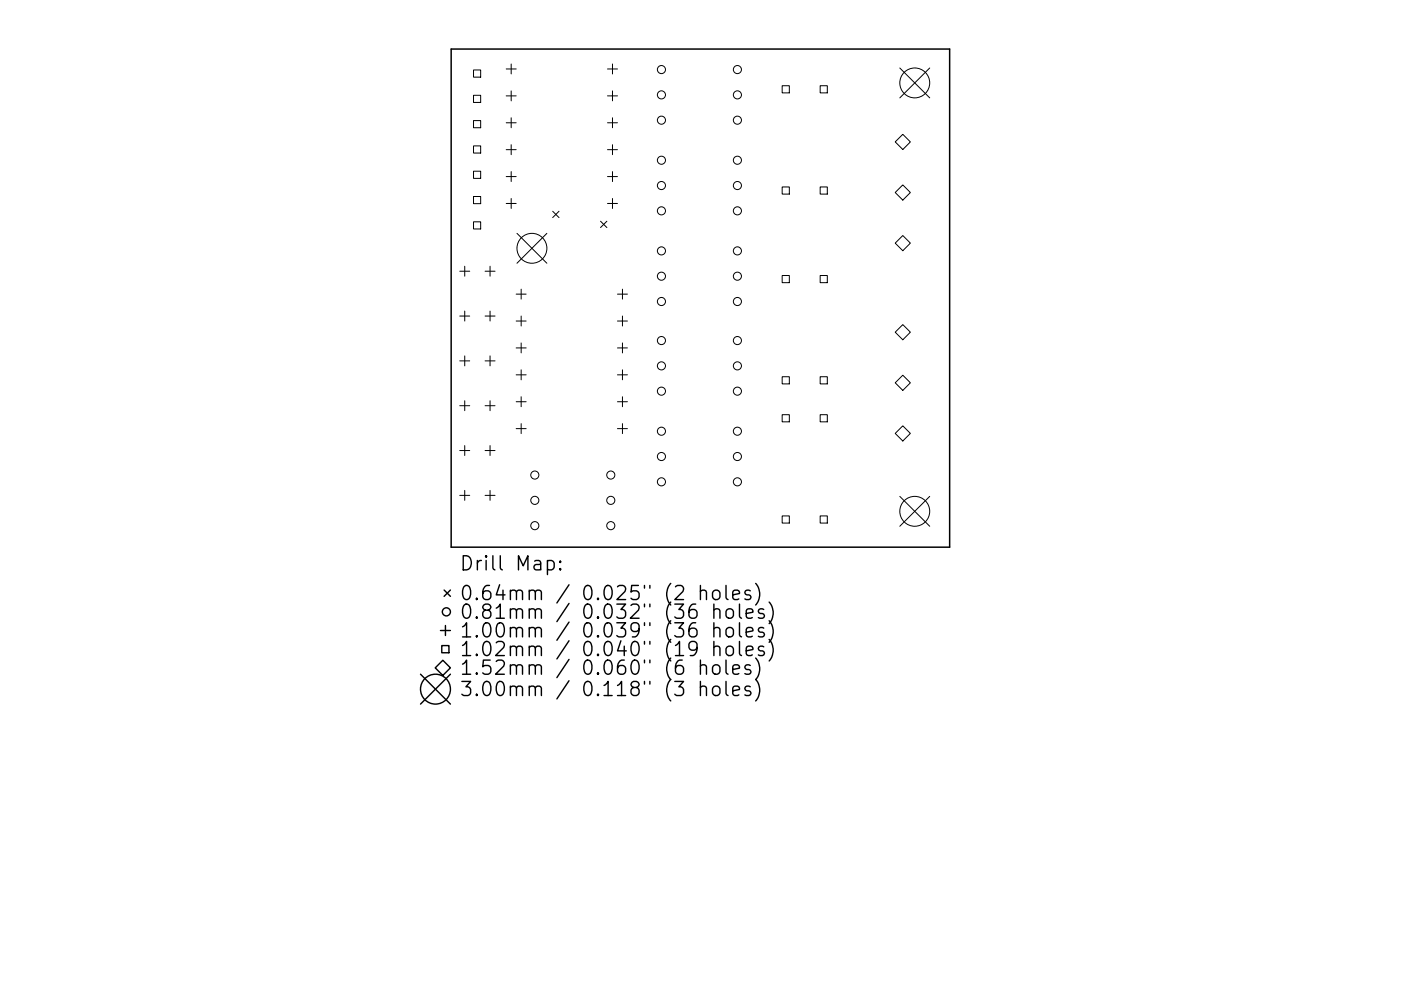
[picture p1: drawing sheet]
<svg xmlns="http://www.w3.org/2000/svg" width="297mm" height="210mm" viewBox="0 0 297 210" stroke-linecap="round" stroke-linejoin="round" font-family="sans-serif">
<defs><g id="words">
<g font-size="4.2">
<text x="97.5" y="121.1">Drill Map:</text>
<text x="97.5" y="127.4">0.64mm / 0.025&quot; (2 holes)</text>
<text x="97.5" y="131.3">0.81mm / 0.032&quot; (36 holes)</text>
<text x="97.5" y="135.3">1.00mm / 0.039&quot; (36 holes)</text>
<text x="97.5" y="139.2">1.02mm / 0.040&quot; (19 holes)</text>
<text x="97.5" y="143.2">1.52mm / 0.060&quot; (6 holes)</text>
<text x="97.5" y="147.7">3.00mm / 0.118&quot; (3 holes)</text>
</g>
</g></defs>
<path d="M95.7 10.4h105.6v105.7h-105.6z" fill="none" stroke="#000" stroke-width=".32"/>
<g fill="none" stroke="#000" stroke-width=".21">
<path d="M100.4 14.8h1.5v1.6h-1.5zM107.3 14.6h2.1M108.4 13.6v2.1M108.4 19.3v2.1M128.8 14.6h2.1M129.9 13.6v2.1M129.9 19.3v2.1M165.8 18.2h1.6v1.5h-1.6zM173.9 18.2h1.5v1.5h-1.5zM190.8 14.4l6.3 6.4M197.1 14.4l-6.3 6.4M100.4 20.2h1.5v1.5h-1.5z"/>
<path d="M100.4 25.6h1.5v1.5h-1.5zM100.4 31h1.5v1.5h-1.5zM100.4 36.3h1.5v1.5h-1.5zM107.3 20.3h2.1M107.3 26h2.1M107.3 31.8h2.1M107.3 37.5h2.1M108.4 25v2.1M108.4 30.7v2.1M108.4 36.4v2.1M128.8 20.3h2.1M128.8 26h2.1"/>
<path d="M128.8 31.8h2.1M128.8 37.5h2.1M129.9 25v2.1M129.9 30.7v2.1M129.9 36.4v2.1M165.8 39.7h1.6v1.5h-1.6zM173.9 39.7h1.5v1.5h-1.5zM191.4 28.5l1.6 1.6-1.6 1.6-1.6-1.6zM191.4 39.2l1.6 1.6-1.6 1.7-1.6-1.7zM97.5 57.5h2.1M98.5 56.5v2.1M100.4 41.7h1.5v1.5h-1.5z"/>
<path d="M100.4 47.1h1.5v1.5h-1.5zM102.8 57.5h2.2M103.9 56.5v2.1M107.3 43.2h2.1M108.4 42.1v2.1M109.6 49.5l6.3 6.4M115.9 49.5l-6.3 6.4M117.2 44.8l1.3 1.4M118.5 44.8l-1.3 1.4M127.3 46.9l1.4 1.4M128.7 46.9l-1.4 1.4M128.8 43.2h2.1"/>
<path d="M129.9 42.1v2.1M165.8 58.5h1.6v1.5h-1.6zM173.9 58.5h1.5v1.5h-1.5zM191.4 50l1.6 1.6-1.6 1.6-1.6-1.6zM97.5 67.1h2.1M97.5 76.6h2.1M98.5 66v2.1M98.5 75.5v2.1M102.8 67.1h2.2M102.8 76.6h2.2M103.9 66v2.1M103.9 75.5v2.1"/>
<path d="M109.4 62.4h2.2M109.4 68.1h2.2M109.4 73.8h2.2M109.4 79.5h2.2M110.5 61.3v2.2M110.5 67.1v2.1M110.5 72.8v2.1M110.5 78.5v2.1M130.9 62.4h2.1M130.9 68.1h2.1M130.9 73.8h2.1M130.9 79.5h2.1"/>
<path d="M132 61.3v2.2M132 67.1v2.1M132 72.8v2.1M132 78.5v2.1M165.8 79.9h1.6v1.5h-1.6zM173.9 79.9h1.5v1.5h-1.5zM191.4 68.9l1.6 1.6-1.6 1.6-1.6-1.6zM191.4 79.6l1.6 1.6-1.6 1.6-1.6-1.6zM97.5 86.1h2.1M97.5 95.6h2.1M98.5 85v2.1M98.5 94.5v2.1"/>
<path d="M102.8 86.1h2.2M102.8 95.6h2.2M103.9 85v2.1M103.9 94.5v2.1M109.4 85.2h2.2M109.4 90.9h2.2M110.5 84.2v2.1M110.5 89.9v2.1M130.9 85.2h2.1M130.9 90.9h2.1M132 84.2v2.1M132 89.9v2.1"/>
<path d="M165.8 88h1.6v1.5h-1.6zM173.9 88h1.5v1.5h-1.5zM191.4 90.3l1.6 1.7-1.6 1.6-1.6-1.6zM97.5 105.1h2.1M98.5 104v2.2M102.8 105.1h2.2M103.9 104v2.2M165.8 109.5h1.6v1.5h-1.6zM173.9 109.5h1.5v1.5h-1.5zM190.8 105.3l6.3 6.4M197.1 105.3l-6.3 6.4"/>
<circle cx="140.2" cy="14.8" r=".86"/>
<circle cx="156.3" cy="14.8" r=".86"/>
<circle cx="193.9" cy="17.6" r="3.2"/>
<circle cx="140.2" cy="39.4" r=".86"/>
<circle cx="140.2" cy="25.5" r=".86"/>
<circle cx="140.2" cy="34" r=".86"/>
<circle cx="140.2" cy="20.1" r=".86"/>
<circle cx="156.3" cy="39.4" r=".86"/>
<circle cx="156.3" cy="25.5" r=".86"/>
<circle cx="156.3" cy="34" r=".86"/>
<circle cx="156.3" cy="20.1" r=".86"/>
<circle cx="112.8" cy="52.7" r="3.2"/>
<circle cx="140.2" cy="58.6" r=".86"/>
<circle cx="140.2" cy="44.7" r=".86"/>
<circle cx="140.2" cy="53.2" r=".86"/>
<circle cx="156.3" cy="58.6" r=".86"/>
<circle cx="156.3" cy="44.7" r=".86"/>
<circle cx="156.3" cy="53.2" r=".86"/>
<circle cx="140.2" cy="72.3" r=".86"/>
<circle cx="140.2" cy="77.6" r=".86"/>
<circle cx="140.2" cy="64" r=".86"/>
<circle cx="156.3" cy="72.3" r=".86"/>
<circle cx="156.3" cy="77.6" r=".86"/>
<circle cx="156.3" cy="64" r=".86"/>
<circle cx="140.2" cy="96.9" r=".86"/>
<circle cx="140.2" cy="91.5" r=".86"/>
<circle cx="140.2" cy="83" r=".86"/>
<circle cx="156.3" cy="96.9" r=".86"/>
<circle cx="156.3" cy="91.5" r=".86"/>
<circle cx="156.3" cy="83" r=".86"/>
<circle cx="113.4" cy="106.2" r=".86"/>
<circle cx="113.4" cy="100.8" r=".86"/>
<circle cx="113.4" cy="111.5" r=".86"/>
<circle cx="129.5" cy="106.2" r=".86"/>
<circle cx="129.5" cy="100.8" r=".86"/>
<circle cx="129.5" cy="111.5" r=".86"/>
<circle cx="140.2" cy="102.2" r=".86"/>
<circle cx="156.3" cy="102.2" r=".86"/>
<circle cx="193.9" cy="108.5" r="3.2"/>
</g>
<g fill="none" stroke="#000" stroke-width=".3">
<path d="M116.1 119.1l.8-.2 .6 .6v.8l-.3 .5-.3 .1-.8-.1M118.8 119.1l.1 .1-.1 .1-.2-.1 .2-.1v.2M93.4 133.8h2.1M93.7 137h1.5v1.5h-1.5zM94.2 125.2l1.3 1.3M94.4 132.7v2.1M95.5 125.2l-1.3 1.3M118.8 120.6l.1 .2-.1 .1-.2-.1 .2-.2v.3M148.5 125.5a.74 .74 0 0 1 1.3 .1v1.6M148.5 124.2v3M151.2 125.5a.81 .81 0 0 1 .8-.3 .81 .81 0 0 1 .6 .6v.8a.81 .81 0 0 1-.7 .6 .81 .81 0 0 1-.8-.6v-.8zM151.4 129.5a.74 .74 0 0 1 1.2 .1v1.6"/>
<path d="M151.4 133.4a.74 .74 0 0 1 1.2 .2v1.5M151.4 137.4a.74 .74 0 0 1 1.2 .1v1.6M151.4 128.2v3M151.4 132.1v3M151.4 136.1v3M153.9 124.2v2.6l.5 .4M154.1 133.4a.81 .81 0 0 1 .8-.3 .81 .81 0 0 1 .6 .6v.9a.81 .81 0 0 1-.8 .6 .81 .81 0 0 1-.8-.6v-.9zM154.2 129.3a.81 .81 0 0 1 1.3 .4v.9a.81 .81 0 0 1-.8 .6 .81 .81 0 0 1-.8-.6v-.9zM154.2 137.2a.81 .81 0 0 1 1.3 .5v.8a.81 .81 0 0 1-.8 .6 .81 .81 0 0 1-.8-.6v-.8zM155.4 126.2l1.4-.3-.2-.5-.8-.2-.4 .4v1.2l.1 .3 .3 .1 .8-.1M156.8 128.2v2.5l.4 .5M156.8 132.1v2.6l.4 .4"/>
<path d="M156.8 136.1v2.6l.4 .4M158.2 130.2l1.4-.3-.1-.6-.9-.1-.4 .4v1.1l.2 .3 .2 .2 .9-.2M158.2 134.1l1.4-.3-.1-.5-.9-.2-.4 .5v1.1l.2 .3 .2 .1 .9-.1M158.2 138.1l1.4-.3-.1-.6-.9-.1-.4 .4v1.2l.2 .2 .2 .2 .9-.2M159.1 125.4l-.7-.2-.5 .4 .2 .5 1 .3 .1 .2-.1 .5-.3 .1-.9-.1M160.2 123.8a3.4 3.4 0 0 1 0 4.6M160.2 139.6a3.4 3.4 0 0 1 0 4.6M161.9 129.3l-.7-.1-.4 .4 .1 .4 1 .3 .2 .3-.2 .4-.3 .2-.8-.2M161.9 133.3l-.7-.2-.4 .5 .1 .4 1 .3 .2 .3-.2 .4-.3 .1-.8-.1M161.9 137.2l-.7-.1-.4 .4 .1 .4 1 .3 .2 .3-.2 .4-.3 .2-.8-.2M163.1 127.7a3.4 3.4 0 0 1 0 4.6M163.1 131.7a3.4 3.4 0 0 1 0 4.6"/>
<path d="M163.1 135.7a3.4 3.4 0 0 1 0 4.5M89.2 143l6.3 6.4M93.9 140.1l1.6 1.6-1.6 1.6-1.6-1.6zM95.5 143l-6.3 6.4M148.5 141.3a.74 .74 0 0 1 1.3 .2v1.5M148.5 145.9a.74 .74 0 0 1 1.3 .1v1.6M148.5 140v3M148.5 144.6v3M151.2 141.3a.81 .81 0 0 1 .8-.3 .81 .81 0 0 1 .6 .6v.9a.81 .81 0 0 1-.7 .6 .81 .81 0 0 1-.8-.6v-.9zM151.4 145.7a.81 .81 0 0 1 1.2 .4v.9a.81 .81 0 0 1-.7 .6 .81 .81 0 0 1-.8-.6v-.9zM153.9 140v2.6l.5 .4M153.9 144.6v2.5l.5 .5"/>
<path d="M155.4 142l1.4-.2-.2-.6-.8-.2-.4 .5v1.1l.1 .3 .3 .1 .8-.1M155.4 146.6l1.4-.3-.2-.6-.8-.1-.4 .4v1.1l.1 .3 .3 .2 .8-.2M159.1 141.2l-.7-.2-.5 .5 .2 .4 1 .3 .1 .3-.1 .4-.3 .1-.9-.1M159.1 145.7l-.7-.1-.5 .4 .2 .4 1 .3 .1 .3-.1 .4-.3 .2-.9-.2M160.2 144.1a3.4 3.4 0 0 1 0 4.6"/>
<circle cx="94.6" cy="129.8" r=".86"/>
<circle cx="92.3" cy="146.2" r="3.2"/>
</g>
<use href="#words"/>
</svg>
